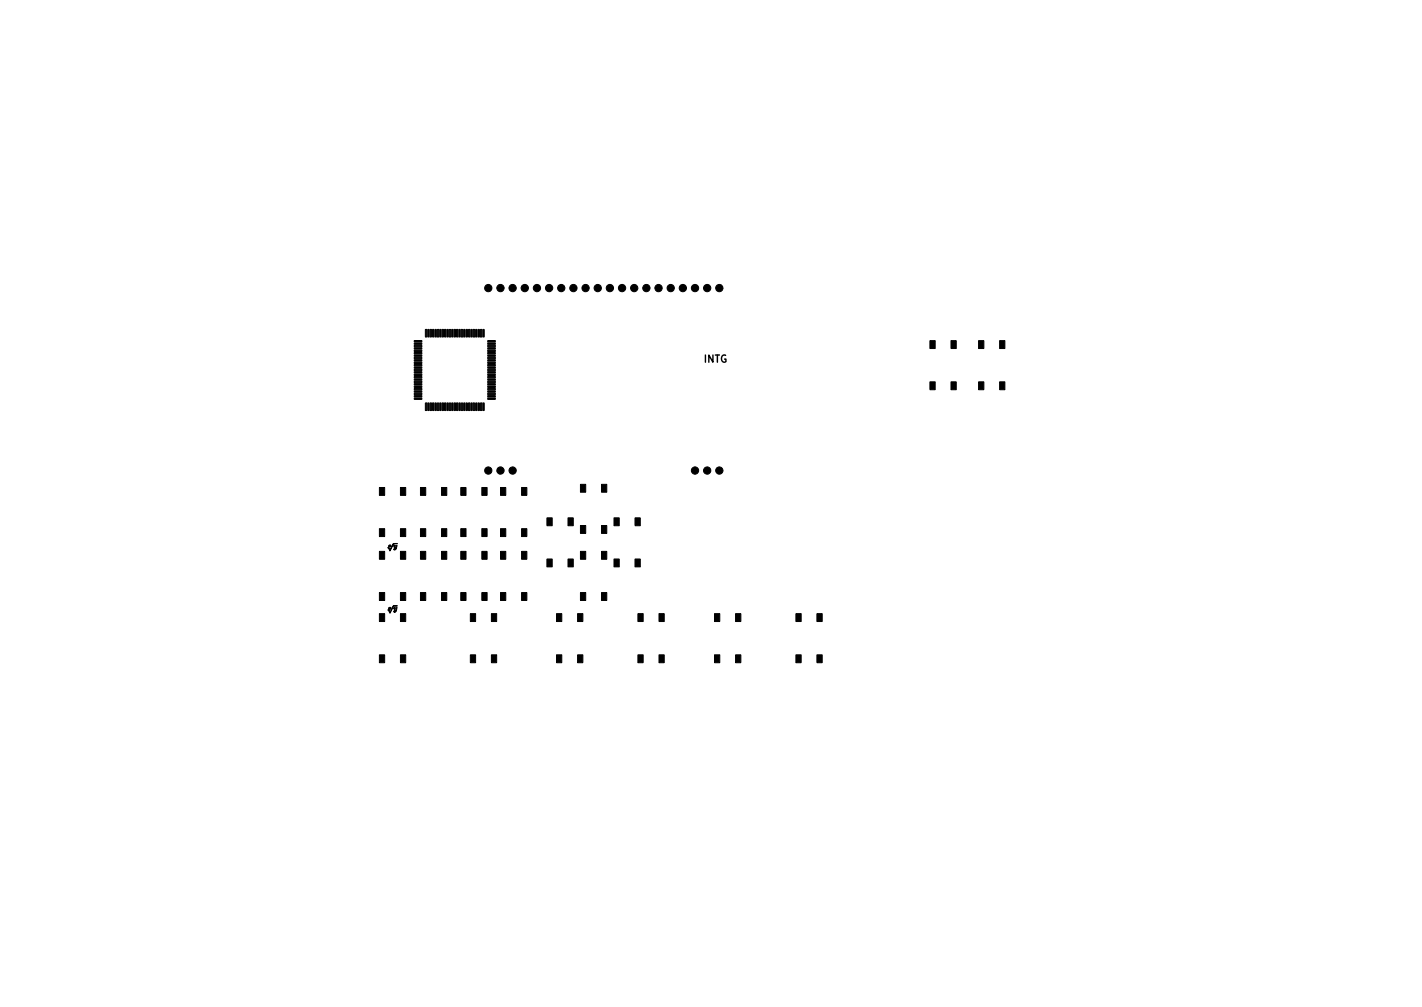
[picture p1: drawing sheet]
<svg xmlns="http://www.w3.org/2000/svg" width="297mm" height="210mm" viewBox="0 0 297 210" stroke-linecap="round" stroke-linejoin="round" font-family="sans-serif">
<defs><g id="words">
<text font-size="2.1" x="147" y="75.7">INTG</text>
</g></defs>
<g fill="#000" stroke="#000" stroke-width=".21">
<path d="M86.5 71.1h1.6v.2l-1.5 .1zM86.5 71.6h1.6v.2l-1.5 .1zM86.5 72.1h1.6v.2l-1.5 .1zM86.5 72.6h1.6v.2l-1.5 .1zM86.5 73.1h1.6v.2l-1.5 .1zM86.5 73.6h1.6v.2l-1.5 .1zM86.5 74.1h1.6v.2l-1.5 .1zM86.5 74.6h1.6v.2l-1.5 .1zM86.5 75.1h1.6v.2l-1.5 .1zM86.5 75.6h1.6v.2l-1.5 .1zM86.5 76.1h1.6v.2l-1.5 .1zM86.5 76.6h1.6v.2l-1.5 .1z"/>
<path d="M86.5 77.1h1.6v.2l-1.5 .1zM86.5 77.6h1.6v.2l-1.5 .1zM86.5 78.1h1.6v.2l-1.5 .1zM86.5 78.6h1.6v.2l-1.5 .1zM86.5 79.1h1.6v.2l-1.5 .1zM86.5 79.6h1.6v.2l-1.5 .1zM88.9 68.8h.2v1.6l-.3-.1zM89.4 68.8h.3l-.1 1.6-.2-.1zM89.9 68.8h.2v1.6l-.3-.1zM90.4 68.8h.3l-.1 1.6-.2-.1zM90.9 68.8h.2v1.6l-.3-.1zM91.4 68.8h.3l-.1 1.6-.2-.1z"/>
<path d="M91.9 68.8h.2v1.6l-.3-.1zM92.4 68.8h.3l-.1 1.6-.2-.1zM92.9 68.8h.2v1.6l-.3-.1zM93.4 68.8h.3l-.1 1.6-.2-.1zM93.9 68.8h.2v1.6l-.3-.1zM94.4 68.8h.3l-.1 1.6-.2-.1zM94.9 68.8h.2v1.6l-.3-.1zM95.4 68.8h.3l-.1 1.6-.2-.1zM95.9 68.8h.2v1.6l-.3-.1zM96.4 68.8h.3l-.1 1.6-.2-.1zM96.9 68.8h.2v1.6l-.3-.1zM97.4 68.8h.3l-.1 1.6-.2-.1z"/>
<path d="M97.9 68.8h.2v1.6l-.3-.1zM98.4 68.8h.3l-.1 1.6-.2-.1zM98.9 68.8h.2v1.6l-.3-.1zM99.4 68.8h.3l-.1 1.6-.2-.1zM99.9 68.8h.2v1.6l-.3-.1zM100.4 68.8h.3l-.1 1.6-.2-.1zM100.9 68.8h.2v1.6l-.3-.1zM101.9 79.6h1.5l.1 .2-1.5 .1zM101.9 79.1h1.5l.1 .2-1.5 .1zM101.9 78.6h1.5l.1 .2-1.5 .1zM101.9 78.1h1.5l.1 .2-1.5 .1zM101.9 77.6h1.5l.1 .2-1.5 .1z"/>
<path d="M101.9 77.1h1.5l.1 .2-1.5 .1zM101.9 76.6h1.5l.1 .2-1.5 .1zM101.9 76.1h1.5l.1 .2-1.5 .1zM101.9 75.6h1.5l.1 .2-1.5 .1zM101.9 75.1h1.5l.1 .2-1.5 .1zM101.9 74.6h1.5l.1 .2-1.5 .1zM101.9 74.1h1.5l.1 .2-1.5 .1zM101.9 73.6h1.5l.1 .2-1.5 .1zM101.9 73.1h1.5l.1 .2-1.5 .1zM101.9 72.6h1.5l.1 .2-1.5 .1zM101.9 72.1h1.5l.1 .2-1.5 .1zM101.9 71.6h1.5l.1 .2-1.5 .1z"/>
<path d="M101.9 71.1h1.5l.1 .2-1.5 .1zM194.3 71.1h1v1.7h-1zM194.3 79.7h1v1.7h-1zM198.7 71.1h1v1.7h-1zM198.7 79.7h1v1.7h-1zM204.4 71.1h1.1v1.7h-1.1zM204.4 79.7h1.1v1.7h-1.1zM208.8 71.1h1.1v1.7h-1.1zM208.8 79.7h1.1v1.7h-1.1zM86.5 80.1h1.6v.2l-1.5 .1zM86.5 80.6h1.6v.2l-1.5 .1zM86.5 81.1h1.6v.2l-1.5 .1z"/>
<path d="M86.5 81.6h1.6v.2l-1.5 .1zM86.5 82.1h1.6v.2l-1.5 .1zM86.5 82.6h1.6v.2l-1.5 .1zM86.5 83.1h1.6v.2l-1.5 .1zM88.9 84.1l.2 .1v1.5l-.3-.1zM89.4 84.1l.3 .1-.1 1.5-.2-.1zM89.9 84.1l.2 .1v1.5l-.3-.1zM90.4 84.1l.3 .1-.1 1.5-.2-.1zM90.9 84.1l.2 .1v1.5l-.3-.1zM91.4 84.1l.3 .1-.1 1.5-.2-.1zM91.9 84.1l.2 .1v1.5l-.3-.1zM92.4 84.1l.3 .1-.1 1.5-.2-.1z"/>
<path d="M92.9 84.1l.2 .1v1.5l-.3-.1zM93.4 84.1l.3 .1-.1 1.5-.2-.1zM93.9 84.1l.2 .1v1.5l-.3-.1zM94.4 84.1l.3 .1-.1 1.5-.2-.1zM94.9 84.1l.2 .1v1.5l-.3-.1zM95.4 84.1l.3 .1-.1 1.5-.2-.1zM95.9 84.1l.2 .1v1.5l-.3-.1zM96.4 84.1l.3 .1-.1 1.5-.2-.1zM96.9 84.1l.2 .1v1.5l-.3-.1zM97.4 84.1l.3 .1-.1 1.5-.2-.1zM97.9 84.1l.2 .1v1.5l-.3-.1zM98.4 84.1l.3 .1-.1 1.5-.2-.1z"/>
<path d="M98.9 84.1l.2 .1v1.5l-.3-.1zM99.4 84.1l.3 .1-.1 1.5-.2-.1zM99.9 84.1l.2 .1v1.5l-.3-.1zM100.4 84.1l.3 .1-.1 1.5-.2-.1zM100.9 84.1l.2 .1v1.5l-.3-.1zM101.9 83.1h1.5l.1 .2-1.5 .1zM101.9 82.6h1.5l.1 .2-1.5 .1zM101.9 82.1h1.5l.1 .2-1.5 .1zM101.9 81.6h1.5l.1 .2-1.5 .1zM101.9 81.1h1.5l.1 .2-1.5 .1zM101.9 80.6h1.5l.1 .2-1.5 .1zM101.9 80.1h1.5l.1 .2-1.5 .1z"/>
<path d="M79.3 115.1h1.1v1.7h-1.1zM79.3 110.4h1.1v1.6h-1.1zM79.3 101.8h1.1v1.6h-1.1zM81.2 113.9l.4-.1-.1 .3h.1l-.4 .1 .2-.3zM82.3 113.9h.3l-.1 .5a.19 .19 0 0 0 .2 0 .19 .19 0 0 0 .1-.3l.1-.3v.2a.56 .56 0 0 1-.1 .5 .56 .56 0 0 1-.5 .2l.1-.1-.1 .1 .2 .1 .1-.3a.34 .34 0 0 1-.3-.2 .34 .34 0 0 1 .2-.4l-.2 .2zM81 114.3l.2-.1 .3 .6 .7-1.3h.8h-.8l-.7 1.5zM83.7 115.1h1v1.7h-1zM83.7 101.8h1v1.6h-1zM83.7 110.4h1v1.6h-1zM87.8 115.1h1.1v1.7h-1.1zM87.8 110.4h1.1v1.6h-1.1zM87.8 101.8h1.1v1.6h-1.1z"/>
<path d="M92.2 115.1h1.1v1.7h-1.1zM92.2 101.8h1.1v1.6h-1.1zM92.2 110.4h1.1v1.6h-1.1zM96.2 115.1h1.2v1.7h-1.2zM96.2 110.4h1.2v1.6h-1.2zM96.2 101.8h1.2v1.6h-1.2zM100.7 115.1h1.1v1.7h-1.1zM100.7 101.8h1.1v1.6h-1.1zM100.7 110.4h1.1v1.6h-1.1zM104.5 110.4h1.2v1.6h-1.2zM104.5 101.8h1.2v1.6h-1.2zM104.5 115.1h1.2v1.7h-1.2z"/>
<path d="M108.9 101.8h1.2v1.6h-1.2zM108.9 110.4h1.2v1.6h-1.2zM108.9 115.1h1.2v1.7h-1.2zM114.2 116.7h1.2v1.7h-1.2zM114.2 108.1h1.2v1.7h-1.2zM118.7 108.1h1.1v1.7h-1.1zM118.7 116.7h1.1v1.7h-1.1zM121.2 115.1h1.2v1.7h-1.2zM121.2 109.7h1.2v1.7h-1.2zM121.2 101.1h1.2v1.7h-1.2zM125.6 115.1h1.2v1.7h-1.2zM125.6 101.1h1.2v1.7h-1.2z"/>
<path d="M125.6 109.7h1.2v1.7h-1.2zM128.2 116.7h1.2v1.7h-1.2zM128.2 108.1h1.2v1.7h-1.2zM132.6 108.1h1.2v1.7h-1.2zM132.6 116.7h1.2v1.7h-1.2zM79.3 136.7h1.1v1.7h-1.1zM79.3 128.1h1.1v1.7h-1.1zM79.3 123.7h1.1v1.7h-1.1zM81.2 126.9l.4-.1-.1 .3h.1l-.4 .1 .2-.3zM82.3 126.9h.3l-.1 .5a.19 .19 0 0 0 .2 0 .19 .19 0 0 0 .1-.3l.1-.3v.2a.56 .56 0 0 1-.1 .5 .56 .56 0 0 1-.5 .2l.1-.1-.1 .1 .2 .1 .1-.3a.34 .34 0 0 1-.3-.2 .34 .34 0 0 1 .2-.4l-.2 .2zM81 127.3l.2-.1 .3 .6 .7-1.3h.8h-.8l-.7 1.5zM83.7 128.1h1v1.7h-1z"/>
<path d="M83.7 136.7h1v1.7h-1zM83.7 123.7h1v1.7h-1zM87.8 123.7h1.1v1.7h-1.1zM92.2 123.7h1.1v1.7h-1.1zM96.2 123.7h1.2v1.7h-1.2zM98.2 136.7h1.2v1.7h-1.2zM98.2 128.1h1.2v1.7h-1.2zM100.7 123.7h1.1v1.7h-1.1zM102.7 128.1h1.1v1.7h-1.1zM102.7 136.7h1.1v1.7h-1.1zM104.5 123.7h1.2v1.7h-1.2zM108.9 123.7h1.2v1.7h-1.2z"/>
<path d="M116.2 136.7h1.2v1.7h-1.2zM116.2 128.1h1.2v1.7h-1.2zM120.6 128.1h1.2v1.7h-1.2zM120.6 136.7h1.2v1.7h-1.2zM121.2 123.7h1.2v1.7h-1.2zM125.6 123.7h1.2v1.7h-1.2zM133.2 136.7h1.1v1.7h-1.1zM133.2 128.1h1.1v1.7h-1.1zM137.6 128.1h1.2v1.7h-1.2zM137.6 136.7h1.2v1.7h-1.2zM149.2 136.7h1.1v1.7h-1.1zM149.2 128.1h1.1v1.7h-1.1z"/>
<path d="M153.6 128.1h1.2v1.7h-1.2zM153.6 136.7h1.2v1.7h-1.2zM166.3 136.7h1v1.7h-1zM166.3 128.1h1v1.7h-1zM170.6 128.1h1.1v1.7h-1.1zM170.6 136.7h1.1v1.7h-1.1z"/>
<circle cx="102" cy="60.1" r=".76"/>
<circle cx="104.5" cy="60.1" r=".76"/>
<circle cx="107.1" cy="60.1" r=".76"/>
<circle cx="109.6" cy="60.1" r=".76"/>
<circle cx="112.2" cy="60.1" r=".76"/>
<circle cx="114.7" cy="60.1" r=".76"/>
<circle cx="117.2" cy="60.1" r=".76"/>
<circle cx="119.8" cy="60.1" r=".76"/>
<circle cx="122.3" cy="60.1" r=".76"/>
<circle cx="124.9" cy="60.1" r=".76"/>
<circle cx="127.4" cy="60.1" r=".76"/>
<circle cx="129.9" cy="60.1" r=".76"/>
<circle cx="132.5" cy="60.1" r=".76"/>
<circle cx="135" cy="60.1" r=".76"/>
<circle cx="137.6" cy="60.1" r=".76"/>
<circle cx="140.1" cy="60.1" r=".76"/>
<circle cx="142.6" cy="60.1" r=".76"/>
<circle cx="145.2" cy="60.1" r=".76"/>
<circle cx="147.7" cy="60.1" r=".76"/>
<circle cx="150.3" cy="60.1" r=".76"/>
<circle cx="102" cy="98.2" r=".76"/>
<circle cx="104.5" cy="98.2" r=".76"/>
<circle cx="107.1" cy="98.2" r=".76"/>
<circle cx="145.2" cy="98.2" r=".76"/>
<circle cx="147.7" cy="98.2" r=".76"/>
<circle cx="150.3" cy="98.2" r=".76"/>
</g>
<use href="#words"/>
</svg>
